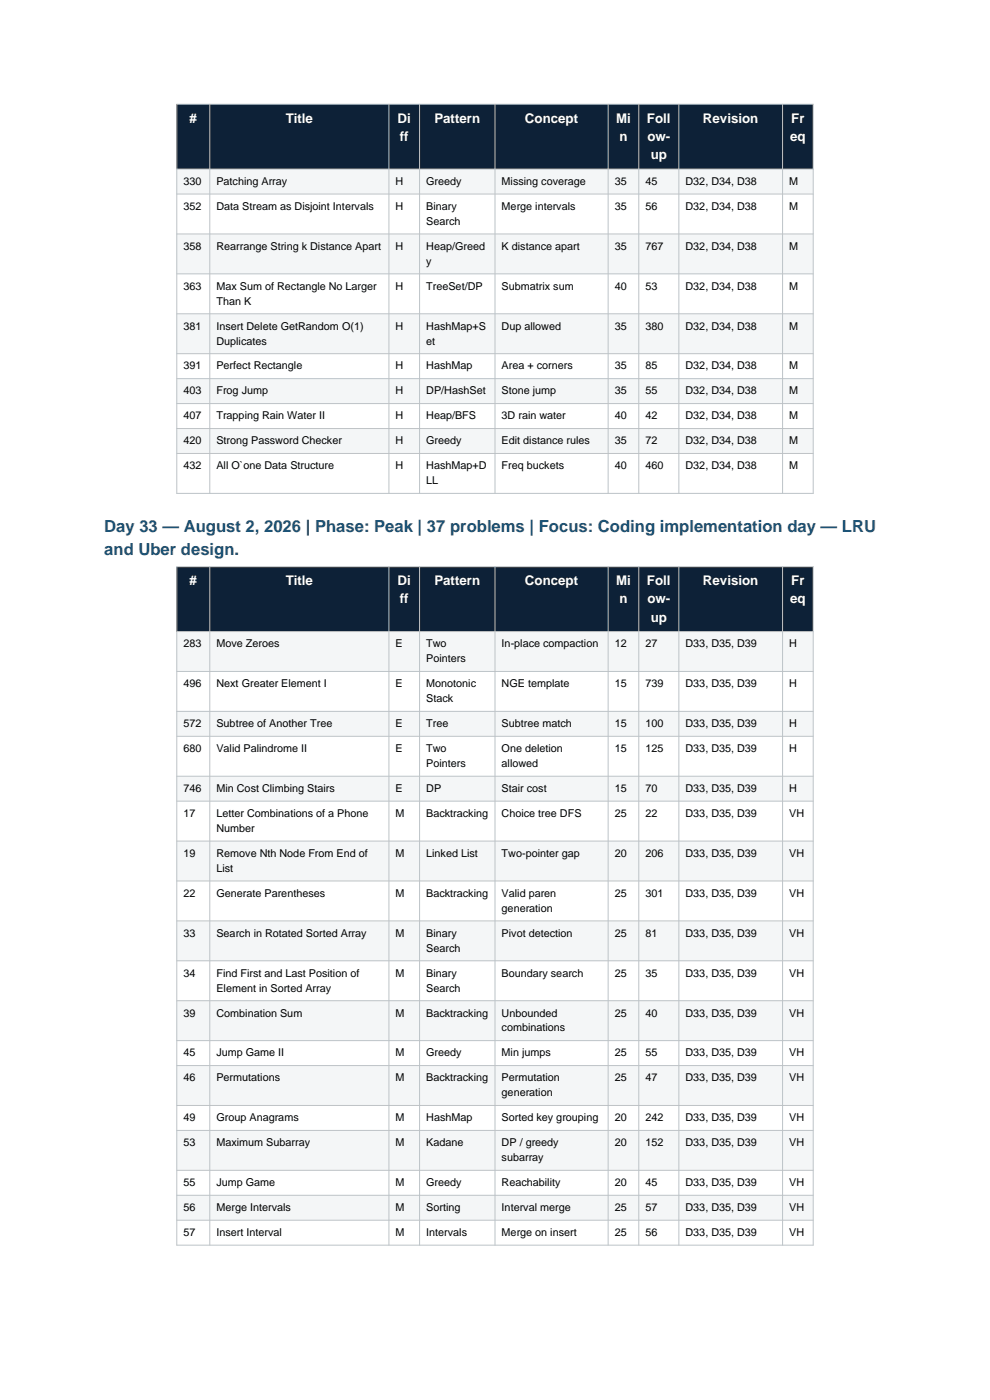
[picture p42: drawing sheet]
<svg xmlns="http://www.w3.org/2000/svg" width="210mm" height="297mm" viewBox="0 0 210 297" stroke-linecap="round" stroke-linejoin="round" font-family="sans-serif">
<defs><g id="words">
<g font-size="3.5" fill="#1a5276">
<text x="22.1" y="112.8">Day 33 — August 2, 2026 | Phase: Peak | 37 problems | Focus: Coding implementation day — LRU</text>
<text x="22.1" y="117.8">and Uber design.</text>
</g>
<g font-size="2.8" fill="#fff">
<text x="40.2" y="26">#</text>
<text x="60.6" y="26">Title</text>
<text x="84.3" y="26">Di</text>
<text x="84.8" y="29.9">ff</text>
<text x="92.1" y="26">Pattern</text>
<text x="111.4" y="26">Concept</text>
<text x="130.7" y="26">Mi</text>
<text x="131.4" y="29.9">n</text>
<text x="137.2" y="26">Foll</text>
<text x="137.3" y="29.9">ow-</text>
<text x="149.1" y="26">Revision</text>
<text x="167.6" y="29.9">eq</text>
<text x="167.8" y="26">Fr</text>
<text x="138" y="33.8">up</text>
<text x="40.2" y="124.1">#</text>
<text x="60.6" y="124.1">Title</text>
<text x="84.3" y="124.1">Di</text>
<text x="92.1" y="124.1">Pattern</text>
<text x="111.4" y="124.1">Concept</text>
<text x="130.7" y="124.1">Mi</text>
<text x="137.2" y="124.1">Foll</text>
<text x="149.1" y="124.1">Revision</text>
<text x="167.8" y="124.1">Fr</text>
<text x="84.8" y="128">ff</text>
<text x="131.4" y="128">n</text>
<text x="137.3" y="128">ow-</text>
<text x="138" y="131.9">up</text>
<text x="167.6" y="128">eq</text>
</g>
<g font-size="2.3">
<text x="38.9" y="39.2">330</text>
<text x="45.9" y="39.2">Patching Array</text>
<text x="83.9" y="39.2">H</text>
<text x="90.4" y="39.2">Greedy</text>
<text x="106.4" y="39.2">Missing coverage</text>
<text x="130.4" y="39.2">35</text>
<text x="136.9" y="39.2">45</text>
<text x="145.4" y="39.2">D32, D34, D38</text>
<text x="167.4" y="39.2">M</text>
<text x="38.9" y="44.5">352</text>
<text x="45.9" y="44.5">Data Stream as Disjoint Intervals</text>
<text x="83.9" y="44.5">H</text>
<text x="90.4" y="44.5">Binary</text>
<text x="90.4" y="47.7">Search</text>
<text x="106.4" y="44.5">Merge intervals</text>
<text x="130.4" y="44.5">35</text>
<text x="136.9" y="44.5">56</text>
<text x="145.4" y="44.5">D32, D34, D38</text>
<text x="167.4" y="44.5">M</text>
<text x="38.9" y="53">358</text>
<text x="45.9" y="53">Rearrange String k Distance Apart</text>
<text x="83.9" y="53">H</text>
<text x="90.4" y="53">Heap/Greed</text>
<text x="106.4" y="53">K distance apart</text>
<text x="130.4" y="53">35</text>
<text x="136.9" y="53">767</text>
<text x="145.4" y="53">D32, D34, D38</text>
<text x="167.4" y="53">M</text>
<text x="90.4" y="56.2">y</text>
<text x="38.9" y="61.5">363</text>
<text x="45.9" y="61.5">Max Sum of Rectangle No Larger</text>
<text x="45.9" y="64.6">Than K</text>
<text x="83.9" y="61.5">H</text>
<text x="90.4" y="61.5">TreeSet/DP</text>
<text x="106.4" y="61.5">Submatrix sum</text>
<text x="130.4" y="61.5">40</text>
<text x="136.9" y="61.5">53</text>
<text x="145.4" y="61.5">D32, D34, D38</text>
<text x="167.4" y="61.5">M</text>
<text x="38.9" y="69.9">381</text>
<text x="45.9" y="69.9">Insert Delete GetRandom O(1)</text>
<text x="83.9" y="69.9">H</text>
<text x="90.4" y="69.9">HashMap+S</text>
<text x="106.4" y="69.9">Dup allowed</text>
<text x="130.4" y="69.9">35</text>
<text x="136.9" y="69.9">380</text>
<text x="145.4" y="69.9">D32, D34, D38</text>
<text x="167.4" y="69.9">M</text>
<text x="45.9" y="73.1">Duplicates</text>
<text x="90.4" y="73.1">et</text>
<text x="38.9" y="78.4">391</text>
<text x="38.9" y="83.7">403</text>
<text x="45.9" y="78.4">Perfect Rectangle</text>
<text x="45.9" y="83.7">Frog Jump</text>
<text x="83.9" y="78.4">H</text>
<text x="83.9" y="83.7">H</text>
<text x="90.4" y="78.4">HashMap</text>
<text x="90.4" y="83.7">DP/HashSet</text>
<text x="106.4" y="78.4">Area + corners</text>
<text x="106.4" y="83.7">Stone jump</text>
<text x="130.4" y="78.4">35</text>
<text x="130.4" y="83.7">35</text>
<text x="136.9" y="78.4">85</text>
<text x="136.9" y="83.7">55</text>
<text x="145.4" y="78.4">D32, D34, D38</text>
<text x="145.4" y="83.7">D32, D34, D38</text>
<text x="167.4" y="78.4">M</text>
<text x="167.4" y="83.7">M</text>
<text x="38.9" y="89">407</text>
<text x="45.9" y="89">Trapping Rain Water II</text>
<text x="83.9" y="89">H</text>
<text x="90.4" y="89">Heap/BFS</text>
<text x="106.4" y="89">3D rain water</text>
<text x="130.4" y="89">40</text>
<text x="136.9" y="89">42</text>
<text x="145.4" y="89">D32, D34, D38</text>
<text x="167.4" y="89">M</text>
<text x="38.9" y="94.3">420</text>
<text x="45.9" y="94.3">Strong Password Checker</text>
<text x="83.9" y="94.3">H</text>
<text x="90.4" y="94.3">Greedy</text>
<text x="106.4" y="94.3">Edit distance rules</text>
<text x="130.4" y="94.3">35</text>
<text x="136.9" y="94.3">72</text>
<text x="145.4" y="94.3">D32, D34, D38</text>
<text x="167.4" y="94.3">M</text>
<text x="38.9" y="99.6">432</text>
<text x="45.9" y="99.6">All O`one Data Structure</text>
<text x="83.9" y="99.6">H</text>
<text x="90.4" y="99.6">HashMap+D</text>
<text x="106.4" y="99.6">Freq buckets</text>
<text x="130.4" y="99.6">40</text>
<text x="136.9" y="99.6">460</text>
<text x="145.4" y="99.6">D32, D34, D38</text>
<text x="167.4" y="99.6">M</text>
<text x="90.4" y="102.7">LL</text>
<text x="38.9" y="137.3">283</text>
<text x="45.9" y="137.3">Move Zeroes</text>
<text x="83.9" y="137.3">E</text>
<text x="90.4" y="137.3">Two</text>
<text x="106.4" y="137.3">In-place compaction</text>
<text x="130.4" y="137.3">12</text>
<text x="136.9" y="137.3">27</text>
<text x="145.4" y="137.3">D33, D35, D39</text>
<text x="167.4" y="137.3">H</text>
<text x="90.4" y="140.5">Pointers</text>
<text x="38.9" y="145.8">496</text>
<text x="45.9" y="145.8">Next Greater Element I</text>
<text x="83.9" y="145.8">E</text>
<text x="90.4" y="145.8">Monotonic</text>
<text x="90.4" y="149">Stack</text>
<text x="106.4" y="145.8">NGE template</text>
<text x="130.4" y="145.8">15</text>
<text x="136.9" y="145.8">739</text>
<text x="145.4" y="145.8">D33, D35, D39</text>
<text x="167.4" y="145.8">H</text>
<text x="38.9" y="154.3">572</text>
<text x="45.9" y="154.3">Subtree of Another Tree</text>
<text x="83.9" y="154.3">E</text>
<text x="90.4" y="154.3">Tree</text>
<text x="106.4" y="154.3">Subtree match</text>
<text x="130.4" y="154.3">15</text>
<text x="136.9" y="154.3">100</text>
<text x="145.4" y="154.3">D33, D35, D39</text>
<text x="167.4" y="154.3">H</text>
<text x="38.9" y="159.6">680</text>
<text x="45.9" y="159.6">Valid Palindrome II</text>
<text x="83.9" y="159.6">E</text>
<text x="90.4" y="159.6">Two</text>
<text x="106.4" y="159.6">One deletion</text>
<text x="130.4" y="159.6">15</text>
<text x="136.9" y="159.6">125</text>
<text x="145.4" y="159.6">D33, D35, D39</text>
<text x="167.4" y="159.6">H</text>
<text x="90.4" y="162.7">Pointers</text>
<text x="106.4" y="162.7">allowed</text>
<text x="38.9" y="168">746</text>
<text x="38.9" y="173.3">17</text>
<text x="45.9" y="168">Min Cost Climbing Stairs</text>
<text x="45.9" y="173.3">Letter Combinations of a Phone</text>
<text x="83.9" y="168">E</text>
<text x="83.9" y="173.3">M</text>
<text x="90.4" y="168">DP</text>
<text x="90.4" y="173.3">Backtracking</text>
<text x="106.4" y="168">Stair cost</text>
<text x="106.4" y="173.3">Choice tree DFS</text>
<text x="130.4" y="168">15</text>
<text x="130.4" y="173.3">25</text>
<text x="136.9" y="168">70</text>
<text x="136.9" y="173.3">22</text>
<text x="145.4" y="168">D33, D35, D39</text>
<text x="145.4" y="173.3">D33, D35, D39</text>
<text x="167.4" y="168">H</text>
<text x="167.4" y="173.3">VH</text>
<text x="45.9" y="176.5">Number</text>
<text x="38.9" y="181.8">19</text>
<text x="45.9" y="181.8">Remove Nth Node From End of</text>
<text x="45.9" y="185">List</text>
<text x="83.9" y="181.8">M</text>
<text x="90.4" y="181.8">Linked List</text>
<text x="106.4" y="181.8">Two-pointer gap</text>
<text x="130.4" y="181.8">20</text>
<text x="136.9" y="181.8">206</text>
<text x="145.4" y="181.8">D33, D35, D39</text>
<text x="167.4" y="181.8">VH</text>
<text x="38.9" y="190.2">22</text>
<text x="45.9" y="190.2">Generate Parentheses</text>
<text x="83.9" y="190.2">M</text>
<text x="90.4" y="190.2">Backtracking</text>
<text x="106.4" y="190.2">Valid paren</text>
<text x="130.4" y="190.2">25</text>
<text x="136.9" y="190.2">301</text>
<text x="145.4" y="190.2">D33, D35, D39</text>
<text x="167.4" y="190.2">VH</text>
<text x="106.4" y="193.4">generation</text>
<text x="38.9" y="198.7">33</text>
<text x="45.9" y="198.7">Search in Rotated Sorted Array</text>
<text x="83.9" y="198.7">M</text>
<text x="90.4" y="198.7">Binary</text>
<text x="90.4" y="201.9">Search</text>
<text x="106.4" y="198.7">Pivot detection</text>
<text x="130.4" y="198.7">25</text>
<text x="136.9" y="198.7">81</text>
<text x="145.4" y="198.7">D33, D35, D39</text>
<text x="167.4" y="198.7">VH</text>
<text x="38.9" y="207.2">34</text>
<text x="45.9" y="207.2">Find First and Last Position of</text>
<text x="83.9" y="207.2">M</text>
<text x="90.4" y="207.2">Binary</text>
<text x="106.4" y="207.2">Boundary search</text>
<text x="130.4" y="207.2">25</text>
<text x="136.9" y="207.2">35</text>
<text x="145.4" y="207.2">D33, D35, D39</text>
<text x="167.4" y="207.2">VH</text>
<text x="38.9" y="215.6">39</text>
<text x="45.9" y="210.4">Element in Sorted Array</text>
<text x="45.9" y="215.6">Combination Sum</text>
<text x="83.9" y="215.6">M</text>
<text x="90.4" y="210.4">Search</text>
<text x="90.4" y="215.6">Backtracking</text>
<text x="106.4" y="215.6">Unbounded</text>
<text x="130.4" y="215.6">25</text>
<text x="136.9" y="215.6">40</text>
<text x="145.4" y="215.6">D33, D35, D39</text>
<text x="167.4" y="215.6">VH</text>
<text x="106.4" y="218.8">combinations</text>
<text x="38.9" y="224.1">45</text>
<text x="45.9" y="224.1">Jump Game II</text>
<text x="83.9" y="224.1">M</text>
<text x="90.4" y="224.1">Greedy</text>
<text x="106.4" y="224.1">Min jumps</text>
<text x="130.4" y="224.1">25</text>
<text x="136.9" y="224.1">55</text>
<text x="145.4" y="224.1">D33, D35, D39</text>
<text x="167.4" y="224.1">VH</text>
<text x="38.9" y="229.4">46</text>
<text x="45.9" y="229.4">Permutations</text>
<text x="83.9" y="229.4">M</text>
<text x="90.4" y="229.4">Backtracking</text>
<text x="106.4" y="229.4">Permutation</text>
<text x="106.4" y="232.6">generation</text>
<text x="130.4" y="229.4">25</text>
<text x="136.9" y="229.4">47</text>
<text x="145.4" y="229.4">D33, D35, D39</text>
<text x="167.4" y="229.4">VH</text>
<text x="38.9" y="237.9">49</text>
<text x="45.9" y="237.9">Group Anagrams</text>
<text x="83.9" y="237.9">M</text>
<text x="90.4" y="237.9">HashMap</text>
<text x="106.4" y="237.9">Sorted key grouping</text>
<text x="130.4" y="237.9">20</text>
<text x="136.9" y="237.9">242</text>
<text x="145.4" y="237.9">D33, D35, D39</text>
<text x="167.4" y="237.9">VH</text>
<text x="38.9" y="243.2">53</text>
<text x="45.9" y="243.2">Maximum Subarray</text>
<text x="83.9" y="243.2">M</text>
<text x="90.4" y="243.2">Kadane</text>
<text x="106.4" y="243.2">DP / greedy</text>
<text x="130.4" y="243.2">20</text>
<text x="136.9" y="243.2">152</text>
<text x="145.4" y="243.2">D33, D35, D39</text>
<text x="167.4" y="243.2">VH</text>
<text x="38.9" y="251.6">55</text>
<text x="45.9" y="251.6">Jump Game</text>
<text x="83.9" y="251.6">M</text>
<text x="90.4" y="251.6">Greedy</text>
<text x="106.4" y="246.3">subarray</text>
<text x="106.4" y="251.6">Reachability</text>
<text x="130.4" y="251.6">20</text>
<text x="136.9" y="251.6">45</text>
<text x="145.4" y="251.6">D33, D35, D39</text>
<text x="167.4" y="251.6">VH</text>
<text x="38.9" y="256.9">56</text>
<text x="45.9" y="256.9">Merge Intervals</text>
<text x="83.9" y="256.9">M</text>
<text x="90.4" y="256.9">Sorting</text>
<text x="106.4" y="256.9">Interval merge</text>
<text x="130.4" y="256.9">25</text>
<text x="136.9" y="256.9">57</text>
<text x="145.4" y="256.9">D33, D35, D39</text>
<text x="167.4" y="256.9">VH</text>
<text x="38.9" y="262.2">57</text>
<text x="45.9" y="262.2">Insert Interval</text>
<text x="83.9" y="262.2">M</text>
<text x="90.4" y="262.2">Intervals</text>
<text x="106.4" y="262.2">Merge on insert</text>
<text x="130.4" y="262.2">25</text>
<text x="136.9" y="262.2">56</text>
<text x="145.4" y="262.2">D33, D35, D39</text>
<text x="167.4" y="262.2">VH</text>
</g>
</g></defs>
<path d="M37.5 22.1h135v13.8h-135z" fill-rule="evenodd" fill="#0d2137"/>
<path d="M37.5 35.9h135v5.3h-135z" fill-rule="evenodd" fill="#f4f6f7"/>
<path d="M37.5 41.2h135v8.4h-135z" fill-rule="evenodd" fill="#fff"/>
<path d="M37.5 49.6h135v8.5h-135z" fill-rule="evenodd" fill="#f4f6f7"/>
<path d="M37.5 58.1h135v8.5h-135z" fill-rule="evenodd" fill="#fff"/>
<path d="M37.5 66.6h135v8.4h-135z" fill-rule="evenodd" fill="#f4f6f7"/>
<path d="M37.5 75h135v5.3h-135z" fill-rule="evenodd" fill="#fff"/>
<path d="M37.5 80.3h135v5.3h-135z" fill-rule="evenodd" fill="#f4f6f7"/>
<path d="M37.5 85.6h135v5.3h-135z" fill-rule="evenodd" fill="#fff"/>
<path d="M37.5 90.9h135v5.3h-135z" fill-rule="evenodd" fill="#f4f6f7"/>
<path d="M37.5 96.2h135v8.5h-135z" fill-rule="evenodd" fill="#fff"/>
<g fill="none" stroke="#bdc3c7" stroke-width=".21">
<path d="M37.5 22.1h135v82.6h-135zM37.5 35.9h135M44.5 22.1v82.6M82.5 22.1v82.6M89 22.1v82.6M105 22.1v82.6M129 22.1v82.6M135.5 22.1v82.6M144 22.1v82.6M166 22.1v82.6M37.5 41.2h135M37.5 49.6h135"/>
<path d="M37.5 58.1h135M37.5 66.6h135M37.5 75h135M37.5 80.3h135M37.5 85.6h135M37.5 90.9h135M37.5 96.2h135"/>
</g>
<path d="M37.5 120.2h135v13.8h-135z" fill-rule="evenodd" fill="#0d2137"/>
<path d="M37.5 134h135v8.4h-135z" fill-rule="evenodd" fill="#f4f6f7"/>
<path d="M37.5 142.4h135v8.5h-135z" fill-rule="evenodd" fill="#fff"/>
<path d="M37.5 150.9h135v5.3h-135z" fill-rule="evenodd" fill="#f4f6f7"/>
<path d="M37.5 156.2h135v8.5h-135z" fill-rule="evenodd" fill="#fff"/>
<path d="M37.5 164.7h135v5.3h-135z" fill-rule="evenodd" fill="#f4f6f7"/>
<path d="M37.5 170h135v8.4h-135z" fill-rule="evenodd" fill="#fff"/>
<path d="M37.5 178.4h135v8.5h-135z" fill-rule="evenodd" fill="#f4f6f7"/>
<path d="M37.5 186.9h135v8.5h-135z" fill-rule="evenodd" fill="#fff"/>
<path d="M37.5 195.4h135v8.4h-135z" fill-rule="evenodd" fill="#f4f6f7"/>
<path d="M37.5 203.8h135v8.5h-135z" fill-rule="evenodd" fill="#fff"/>
<path d="M37.5 212.3h135v8.5h-135z" fill-rule="evenodd" fill="#f4f6f7"/>
<path d="M37.5 220.8h135v5.3h-135z" fill-rule="evenodd" fill="#fff"/>
<path d="M37.5 226.1h135v8.4h-135z" fill-rule="evenodd" fill="#f4f6f7"/>
<path d="M37.5 234.5h135v5.3h-135z" fill-rule="evenodd" fill="#fff"/>
<path d="M37.5 239.8h135v8.5h-135z" fill-rule="evenodd" fill="#f4f6f7"/>
<path d="M37.5 248.3h135v5.3h-135z" fill-rule="evenodd" fill="#fff"/>
<path d="M37.5 253.6h135v5.3h-135z" fill-rule="evenodd" fill="#f4f6f7"/>
<path d="M37.5 258.9h135v5.3h-135z" fill-rule="evenodd" fill="#fff"/>
<g fill="none" stroke="#bdc3c7" stroke-width=".21">
<path d="M37.5 120.2h135v144h-135zM37.5 134h135M44.5 120.2v144M82.5 120.2v144M89 120.2v144M105 120.2v144M129 120.2v144M135.5 120.2v144M144 120.2v144M166 120.2v144M37.5 142.4h135M37.5 150.9h135"/>
<path d="M37.5 156.2h135M37.5 164.7h135M37.5 170h135M37.5 178.4h135M37.5 186.9h135M37.5 195.4h135M37.5 203.8h135M37.5 212.3h135M37.5 220.8h135M37.5 226.1h135M37.5 234.5h135M37.5 239.8h135"/>
<path d="M37.5 248.3h135M37.5 253.6h135M37.5 258.9h135"/>
</g>
<use href="#words"/>
</svg>
